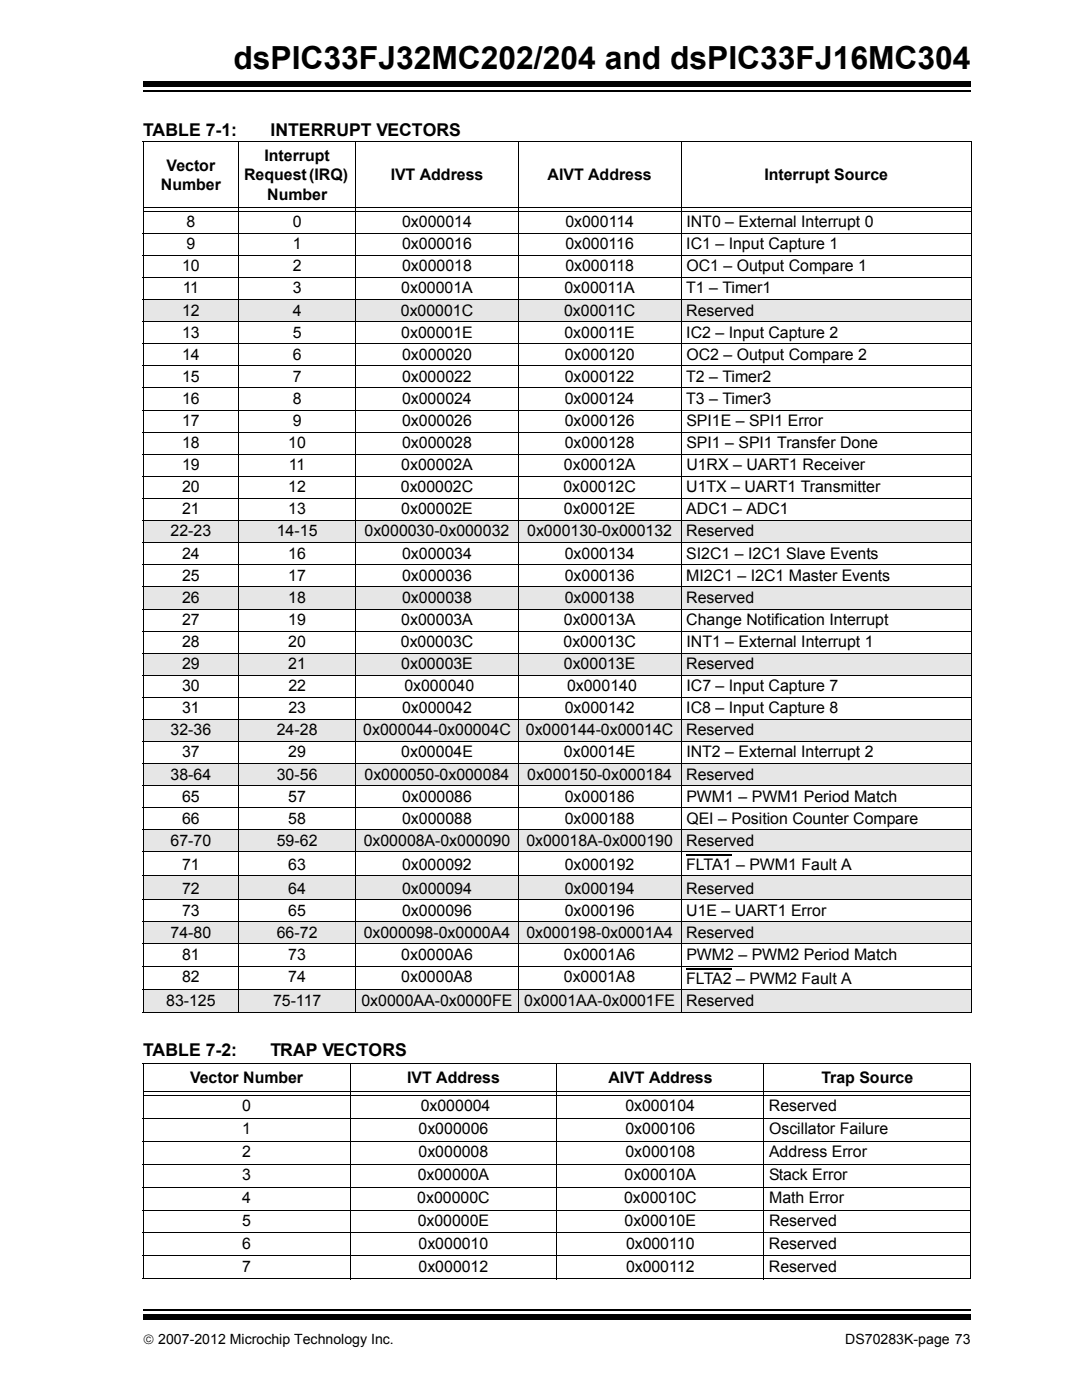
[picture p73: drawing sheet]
<svg xmlns="http://www.w3.org/2000/svg" width="216mm" height="279mm" viewBox="0 0 216 279" stroke-linecap="round" stroke-linejoin="round" font-family="sans-serif">
<defs><g id="words">
<text font-size="6.3" x="46.6" y="13.8">dsPIC33FJ32MC202/204 and dsPIC33FJ16MC304</text>
<g font-size="3.5">
<text x="28.6" y="27.1">TABLE 7-1:</text>
<text x="54" y="27.1">INTERRUPT VECTORS</text>
<text x="28.6" y="210.7">TABLE 7-2:</text>
<text x="54" y="210.7">TRAP VECTORS</text>
</g>
<g font-size="3.2">
<text x="33.3" y="34">Vector</text>
<text x="48.7" y="36">Request (IRQ)</text>
<text x="52.8" y="32.1">Interrupt</text>
<text x="78" y="36">IVT Address</text>
<text x="109.3" y="36">AIVT Address</text>
<text x="152.5" y="36">Interrupt Source</text>
<text x="32.1" y="37.9">Number</text>
<text x="53.3" y="39.9">Number</text>
<text x="37.2" y="45.3">8</text>
<text x="58.4" y="45.3">0</text>
<text x="80.2" y="45.3">0x000014</text>
<text x="112.8" y="45.3">0x000114</text>
<text x="137" y="45.3">INT0 – External Interrupt 0</text>
<text x="37.2" y="49.7">9</text>
<text x="58.4" y="49.7">1</text>
<text x="80.2" y="49.7">0x000016</text>
<text x="112.8" y="49.7">0x000116</text>
<text x="136.9" y="49.7">IC1 – Input Capture 1</text>
<text x="36.3" y="54.1">10</text>
<text x="36.4" y="58.6">11</text>
<text x="58.4" y="58.6">3</text>
<text x="58.4" y="54.1">2</text>
<text x="80.1" y="58.6">0x00001A</text>
<text x="80.2" y="54.1">0x000018</text>
<text x="112.6" y="58.6">0x00011A</text>
<text x="112.8" y="54.1">0x000118</text>
<text x="136.9" y="58.6">T1 – Timer1</text>
<text x="137" y="54.1">OC1 – Output Compare 1</text>
<text x="36.3" y="63">12</text>
<text x="58.4" y="63">4</text>
<text x="80" y="63">0x00001C</text>
<text x="112.5" y="63">0x00011C</text>
<text x="136.9" y="63">Reserved</text>
<text x="36.3" y="67.4">13</text>
<text x="36.3" y="71.8">14</text>
<text x="58.4" y="67.4">5</text>
<text x="58.4" y="71.8">6</text>
<text x="80.1" y="67.4">0x00001E</text>
<text x="80.2" y="71.8">0x000020</text>
<text x="112.6" y="67.4">0x00011E</text>
<text x="112.7" y="71.8">0x000120</text>
<text x="136.9" y="67.4">IC2 – Input Capture 2</text>
<text x="137" y="71.8">OC2 – Output Compare 2</text>
<text x="36.3" y="76.2">15</text>
<text x="58.4" y="76.2">7</text>
<text x="80.2" y="76.2">0x000022</text>
<text x="112.7" y="76.2">0x000122</text>
<text x="136.9" y="76.2">T2 – Timer2</text>
<text x="36.3" y="80.6">16</text>
<text x="58.4" y="80.6">8</text>
<text x="80.2" y="80.6">0x000024</text>
<text x="112.7" y="80.6">0x000124</text>
<text x="136.9" y="80.6">T3 – Timer3</text>
<text x="36.3" y="85">17</text>
<text x="36.3" y="89.4">18</text>
<text x="57.5" y="89.4">10</text>
<text x="58.4" y="85">9</text>
<text x="80.2" y="85">0x000026</text>
<text x="80.2" y="89.4">0x000028</text>
<text x="112.7" y="85">0x000126</text>
<text x="112.7" y="89.4">0x000128</text>
<text x="137" y="85">SPI1E – SPI1 Error</text>
<text x="137" y="89.4">SPI1 – SPI1 Transfer Done</text>
<text x="36.3" y="93.8">19</text>
<text x="57.7" y="93.8">11</text>
<text x="80.1" y="93.8">0x00002A</text>
<text x="112.5" y="93.8">0x00012A</text>
<text x="137" y="93.8">U1RX – UART1 Receiver</text>
<text x="36.3" y="98.3">20</text>
<text x="57.5" y="98.3">12</text>
<text x="80" y="98.3">0x00002C</text>
<text x="112.4" y="98.3">0x00012C</text>
<text x="136.9" y="98.3">U1TX – UART1 Transmitter</text>
<text x="34" y="107.1">22-23</text>
<text x="36.3" y="102.7">21</text>
<text x="55.2" y="107.1">14-15</text>
<text x="57.5" y="102.7">13</text>
<text x="72.7" y="107.1">0x000030-0x000032</text>
<text x="80.1" y="102.7">0x00002E</text>
<text x="105.2" y="107.1">0x000130-0x000132</text>
<text x="112.5" y="102.7">0x00012E</text>
<text x="136.9" y="107.1">Reserved</text>
<text x="136.9" y="102.7">ADC1 – ADC1</text>
<text x="36.3" y="111.5">24</text>
<text x="57.5" y="111.5">16</text>
<text x="80.2" y="111.5">0x000034</text>
<text x="112.7" y="111.5">0x000134</text>
<text x="136.9" y="111.5">SI2C1 – I2C1 Slave Events</text>
<text x="36.3" y="115.9">25</text>
<text x="57.5" y="115.9">17</text>
<text x="80.2" y="115.9">0x000036</text>
<text x="112.7" y="115.9">0x000136</text>
<text x="136.9" y="115.9">MI2C1 – I2C1 Master Events</text>
<text x="36.3" y="124.7">27</text>
<text x="36.3" y="120.3">26</text>
<text x="57.5" y="120.3">18</text>
<text x="57.5" y="124.7">19</text>
<text x="80.1" y="124.7">0x00003A</text>
<text x="80.2" y="120.3">0x000038</text>
<text x="112.5" y="124.7">0x00013A</text>
<text x="112.7" y="120.3">0x000138</text>
<text x="136.9" y="120.3">Reserved</text>
<text x="136.9" y="124.7">Change Notification Interrupt</text>
<text x="36.3" y="129.1">28</text>
<text x="57.5" y="129.1">20</text>
<text x="80" y="129.1">0x00003C</text>
<text x="112.4" y="129.1">0x00013C</text>
<text x="137" y="129.1">INT1 – External Interrupt 1</text>
<text x="36.3" y="137.9">30</text>
<text x="36.3" y="133.5">29</text>
<text x="57.5" y="133.5">21</text>
<text x="57.5" y="137.9">22</text>
<text x="80.1" y="133.5">0x00003E</text>
<text x="80.7" y="137.9">0x000040</text>
<text x="112.5" y="133.5">0x00013E</text>
<text x="113.2" y="137.9">0x000140</text>
<text x="136.9" y="133.5">Reserved</text>
<text x="137" y="137.9">IC7 – Input Capture 7</text>
<text x="36.3" y="142.3">31</text>
<text x="57.5" y="142.3">23</text>
<text x="80.2" y="142.3">0x000042</text>
<text x="112.7" y="142.3">0x000142</text>
<text x="136.9" y="142.3">IC8 – Input Capture 8</text>
<text x="34" y="146.7">32-36</text>
<text x="55.2" y="146.7">24-28</text>
<text x="72.5" y="146.7">0x000044-0x00004C</text>
<text x="104.9" y="146.7">0x000144-0x00014C</text>
<text x="136.9" y="146.7">Reserved</text>
<text x="34" y="155.6">38-64</text>
<text x="36.3" y="151.2">37</text>
<text x="55.2" y="155.6">30-56</text>
<text x="57.5" y="151.2">29</text>
<text x="72.7" y="155.6">0x000050-0x000084</text>
<text x="80.1" y="151.2">0x00004E</text>
<text x="105.2" y="155.6">0x000150-0x000184</text>
<text x="112.5" y="151.2">0x00014E</text>
<text x="136.9" y="155.6">Reserved</text>
<text x="137" y="151.2">INT2 – External Interrupt 2</text>
<text x="36.3" y="160">65</text>
<text x="57.5" y="160">57</text>
<text x="80.2" y="160">0x000086</text>
<text x="112.7" y="160">0x000186</text>
<text x="137" y="160">PWM1 – PWM1 Period Match</text>
<text x="36.3" y="164.4">66</text>
<text x="57.5" y="164.4">58</text>
<text x="80.2" y="164.4">0x000088</text>
<text x="112.7" y="164.4">0x000188</text>
<text x="137" y="164.4">QEI – Position Counter Compare</text>
<text x="34" y="168.8">67-70</text>
<text x="36.3" y="173.6">71</text>
<text x="55.2" y="168.8">59-62</text>
<text x="57.5" y="173.6">63</text>
<text x="72.6" y="168.8">0x00008A-0x000090</text>
<text x="80.2" y="173.6">0x000092</text>
<text x="105" y="168.8">0x00018A-0x000190</text>
<text x="112.7" y="173.6">0x000192</text>
<text x="136.9" y="173.6">FLTA1 – PWM1 Fault A</text>
<text x="136.9" y="168.8">Reserved</text>
<text x="36.3" y="178.3">72</text>
<text x="57.5" y="178.3">64</text>
<text x="80.2" y="178.3">0x000094</text>
<text x="112.7" y="178.3">0x000194</text>
<text x="136.9" y="178.3">Reserved</text>
<text x="36.3" y="182.7">73</text>
<text x="57.5" y="182.7">65</text>
<text x="80.2" y="182.7">0x000096</text>
<text x="112.7" y="182.7">0x000196</text>
<text x="136.9" y="182.7">U1E – UART1 Error</text>
<text x="34" y="187.2">74-80</text>
<text x="36.3" y="191.6">81</text>
<text x="55.2" y="187.2">66-72</text>
<text x="57.5" y="191.6">73</text>
<text x="72.6" y="187.2">0x000098-0x0000A4</text>
<text x="80.1" y="191.6">0x0000A6</text>
<text x="105" y="187.2">0x000198-0x0001A4</text>
<text x="112.5" y="191.6">0x0001A6</text>
<text x="136.9" y="187.2">Reserved</text>
<text x="137" y="191.6">PWM2 – PWM2 Period Match</text>
<text x="36.3" y="196">82</text>
<text x="57.5" y="196">74</text>
<text x="80.1" y="196">0x0000A8</text>
<text x="112.5" y="196">0x0001A8</text>
<text x="136.9" y="196.3">FLTA2 – PWM2 Fault A</text>
<text x="33.2" y="200.7">83-125</text>
<text x="54.5" y="200.7">75-117</text>
<text x="72.1" y="200.7">0x0000AA-0x0000FE</text>
<text x="104.6" y="200.7">0x0001AA-0x0001FE</text>
<text x="136.9" y="200.7">Reserved</text>
<text x="37.9" y="216.1">Vector Number</text>
<text x="48.3" y="221.7">0</text>
<text x="81.2" y="216.1">IVT Address</text>
<text x="84" y="221.7">0x000004</text>
<text x="121.4" y="216.1">AIVT Address</text>
<text x="124.8" y="221.7">0x000104</text>
<text x="153.4" y="221.7">Reserved</text>
<text x="163.9" y="216.1">Trap Source</text>
<text x="48.3" y="226.3">1</text>
<text x="83.5" y="226.3">0x000006</text>
<text x="124.8" y="226.3">0x000106</text>
<text x="153.5" y="226.3">Oscillator Failure</text>
<text x="48.3" y="230.9">2</text>
<text x="83.5" y="230.9">0x000008</text>
<text x="124.8" y="230.9">0x000108</text>
<text x="153.4" y="230.9">Address Error</text>
<text x="48.3" y="235.5">3</text>
<text x="83.4" y="235.5">0x00000A</text>
<text x="124.6" y="235.5">0x00010A</text>
<text x="153.4" y="235.5">Stack Error</text>
<text x="48.3" y="240.1">4</text>
<text x="48.3" y="244.7">5</text>
<text x="83.3" y="240.1">0x00000C</text>
<text x="83.4" y="244.7">0x00000E</text>
<text x="124.5" y="240.1">0x00010C</text>
<text x="124.6" y="244.7">0x00010E</text>
<text x="153.5" y="244.7">Reserved</text>
<text x="153.5" y="240.1">Math Error</text>
<text x="48.3" y="249.2">6</text>
<text x="83.5" y="249.2">0x000010</text>
<text x="124.9" y="249.2">0x000110</text>
<text x="153.4" y="249.2">Reserved</text>
<text x="48.3" y="253.8">7</text>
<text x="83.5" y="253.8">0x000012</text>
<text x="124.9" y="253.8">0x000112</text>
<text x="153.4" y="253.8">Reserved</text>
</g>
<g font-size="2.8">
<text x="28.6" y="268.1">© 2007-2012 Microchip Technology Inc.</text>
<text x="168.7" y="268.1">DS70283K-page 73</text>
</g>
</g></defs>
<path d="M28.6 261.4h165.1" fill="none" stroke="#000" stroke-width=".36"/>
<path d="M28.6 262.4h165.1v1h-165.1z" fill="#000"/>
<path d="M28.6 15.9h165.1v5.4h-165.1z" fill="#fff"/>
<path d="M28.6 18.2h165.1" fill="none" stroke="#000" stroke-width=".36"/>
<path d="M28.6 16.3h165.1v1h-165.1z" fill="#000"/>
<g fill="#e6e6e6">
<path d="M28.6 59.8h19v4.4h-19z"/>
<path d="M47.6 59.8h23.4v4.4h-23.4z"/>
<path d="M71 59.8h32.4v4.4h-32.4z"/>
<path d="M103.4 59.8h32.5v4.4h-32.5z"/>
<path d="M135.9 59.8h57.9v4.4h-57.9z"/>
<path d="M28.6 103.9h19v4.4h-19z"/>
<path d="M47.6 103.9h23.4v4.4h-23.4z"/>
<path d="M71 103.9h32.4v4.4h-32.4z"/>
<path d="M103.4 103.9h32.5v4.4h-32.5z"/>
<path d="M135.9 103.9h57.9v4.4h-57.9z"/>
<path d="M28.6 117.1h19v4.4h-19z"/>
<path d="M47.6 117.1h23.4v4.4h-23.4z"/>
<path d="M71 117.1h32.4v4.4h-32.4z"/>
<path d="M103.4 117.1h32.5v4.4h-32.5z"/>
<path d="M135.9 117.1h57.9v4.4h-57.9z"/>
<path d="M28.6 130.3h19v4.5h-19z"/>
<path d="M47.6 130.3h23.4v4.5h-23.4z"/>
<path d="M71 130.3h32.4v4.5h-32.4z"/>
<path d="M103.4 130.3h32.5v4.5h-32.5z"/>
<path d="M135.9 130.3h57.9v4.5h-57.9z"/>
<path d="M28.6 143.6h19v4.4h-19z"/>
<path d="M47.6 143.6h23.4v4.4h-23.4z"/>
<path d="M71 143.6h32.4v4.4h-32.4z"/>
<path d="M103.4 143.6h32.5v4.4h-32.5z"/>
<path d="M135.9 143.6h57.9v4.4h-57.9z"/>
<path d="M28.6 152.4h19v4.4h-19z"/>
<path d="M47.6 152.4h23.4v4.4h-23.4z"/>
<path d="M71 152.4h32.4v4.4h-32.4z"/>
<path d="M103.4 152.4h32.5v4.4h-32.5z"/>
<path d="M135.9 152.4h57.9v4.4h-57.9z"/>
<path d="M28.6 165.6h19v4.4h-19z"/>
<path d="M47.6 165.6h23.4v4.4h-23.4z"/>
<path d="M71 165.6h32.4v4.4h-32.4z"/>
<path d="M103.4 165.6h32.5v4.4h-32.5z"/>
<path d="M135.9 165.6h57.9v4.4h-57.9z"/>
</g>
<path d="M136.9 170.6h9.1" fill="none" stroke="#000" stroke-width=".23"/>
<g fill="#e6e6e6">
<path d="M28.6 174.8h19v4.8h-19z"/>
<path d="M47.6 174.8h23.4v4.8h-23.4z"/>
<path d="M71 174.8h32.4v4.8h-32.4z"/>
<path d="M103.4 174.8h32.5v4.8h-32.5z"/>
<path d="M135.9 174.8h57.9v4.8h-57.9z"/>
<path d="M28.6 184h19v4.4h-19z"/>
<path d="M47.6 184h23.4v4.4h-23.4z"/>
<path d="M71 184h32.4v4.4h-32.4z"/>
<path d="M103.4 184h32.5v4.4h-32.5z"/>
<path d="M135.9 184h57.9v4.4h-57.9z"/>
</g>
<path d="M136.9 193.3h9.1" fill="none" stroke="#000" stroke-width=".23"/>
<g fill="#e6e6e6">
<path d="M28.6 197.5h19v4.5h-19z"/>
<path d="M47.6 197.5h23.4v4.5h-23.4z"/>
<path d="M71 197.5h32.4v4.5h-32.4z"/>
<path d="M103.4 197.5h32.5v4.5h-32.5z"/>
<path d="M135.9 197.5h57.9v4.5h-57.9z"/>
</g>
<g fill="none" stroke="#000" stroke-width=".2">
<path d="M28.5 28.2h165.4M28.6 28.3v173.6M47.6 28.1v174M71 28.1v174M103.4 28.1v174M135.9 28.1v174M193.8 28.3v173.6M28.5 46.6h165.4M28.5 51h165.4M28.5 55.4h165.4M28.5 59.8h165.4M28.7 41.4h165"/>
<path d="M28.7 42.2h165M28.5 64.2h165.4M28.5 68.6h165.4M28.5 73h165.4M28.5 77.4h165.4M28.5 81.9h165.4M28.5 86.3h165.4M28.5 90.7h165.4M28.5 95.1h165.4M28.5 99.5h165.4M28.5 103.9h165.4M28.5 108.3h165.4"/>
<path d="M28.5 112.7h165.4M28.5 117.1h165.4M28.5 121.5h165.4M28.5 125.9h165.4M28.5 130.3h165.4M28.5 134.8h165.4M28.5 139.2h165.4M28.5 143.6h165.4M28.5 148h165.4M28.5 152.4h165.4M28.5 156.8h165.4M28.5 161.2h165.4"/>
<path d="M28.5 165.6h165.4M28.5 170h165.4M28.5 174.8h165.4M28.5 179.6h165.4M28.5 184h165.4M28.5 188.4h165.4M28.5 192.8h165.4M28.5 197.5h165.4M28.5 202h165.4M28.5 212.2h165.3M28.6 212.3v42.8M28.7 217.8h164.9"/>
<path d="M28.7 218.6h164.9M69.8 212.1v43.2M111.1 212.1v43.2M152.4 212.1v43.2M193.7 212.3v42.8M28.5 223.1h165.3M28.5 227.7h165.3M28.5 232.3h165.3M28.5 236.9h165.3M28.5 241.5h165.3M28.5 246.1h165.3M28.5 250.7h165.3"/>
<path d="M28.5 255.2h165.3"/>
</g>
<use href="#words"/>
</svg>
